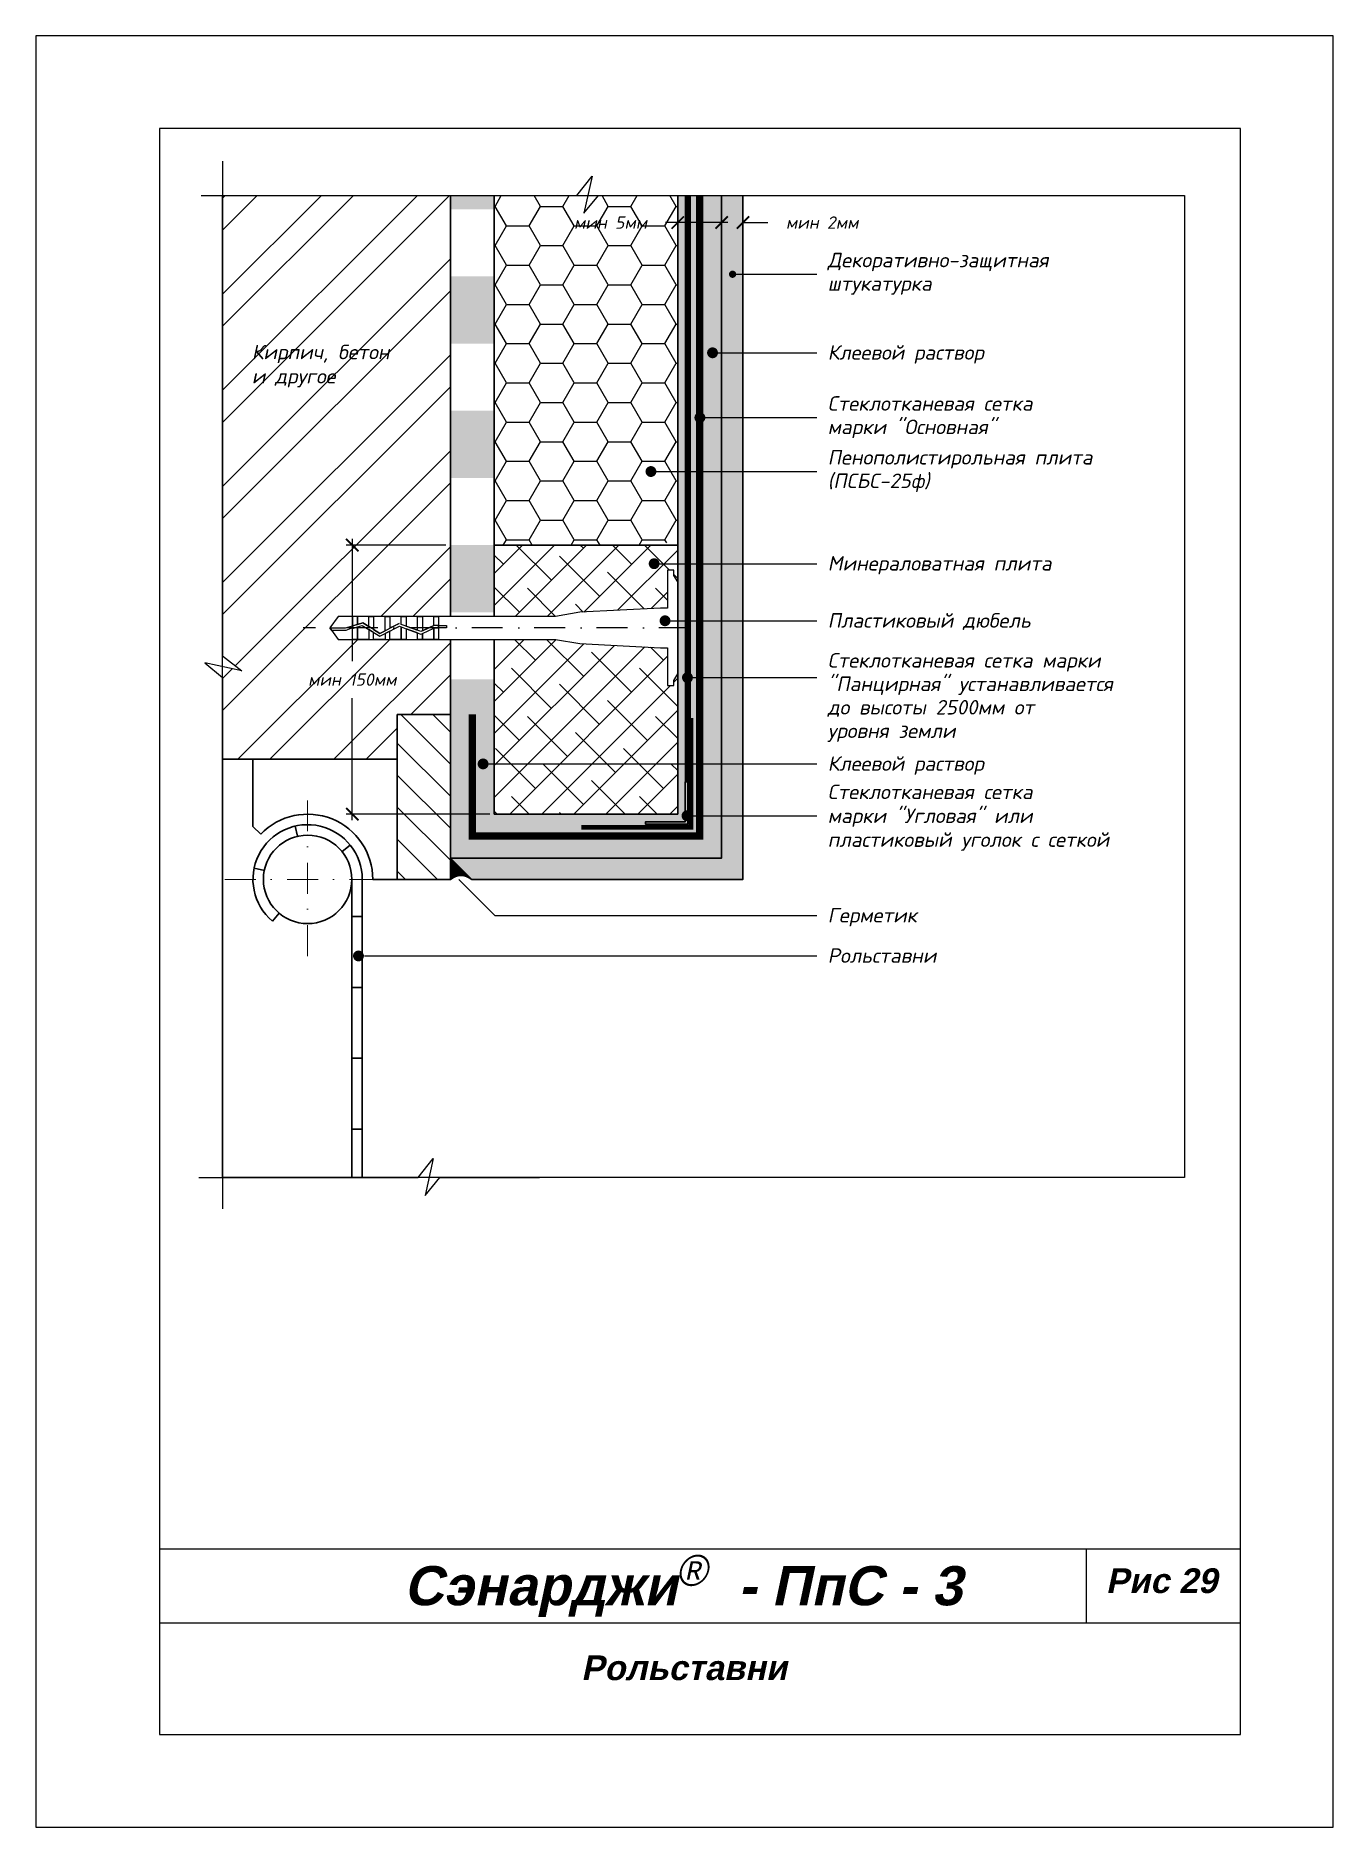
# Model space of a CAD drawing. Header units: inches. Extents: x 47 to 4151, y -1120 to 1902.
# Drawn here: x 1726.9 to 1936.9, y 948.9 to 1238.9 of the extents above; entities that cross this region are included whole.
import ezdxf

# ---------------------------------------------------------------- set-up
doc = ezdxf.new("R2010")
doc.units = ezdxf.units.IN
doc.header["$LTSCALE"] = 10
doc.header["$MEASUREMENT"] = 0
for name, pattern in [('DASHDOT', [1, 0.5, -0.25, 0, -0.25]), ('HIDDEN', [0.375, 0.25, -0.125]), ('HIDDENX2', [0.75, 0.5, -0.25])]:
    doc.linetypes.add(name, pattern=pattern)
doc.layers.add('dim', color=160, linetype='Continuous', lineweight=15)
doc.layers.add('Layer1', color=108, linetype='Continuous', lineweight=30)
for name, color, linetype in [('DUBEL', 142, 'Continuous'), ('hatch', 240, 'Continuous'), ('ndp', 242, 'Continuous'), ('ramka', 248, 'Continuous')]:
    doc.layers.add(name, color=color, linetype=linetype)
doc.layers.add('list', color=5, linetype='Continuous', plot=False)
doc.styles.add('ndp', font='ARIALBD.TTF', dxfattribs={"oblique": 12})
doc.styles.add('style2', font='romans.shx', dxfattribs={"oblique": 12})
doc.dimstyles.new('1', dxfattribs={"dimtxt": 2, "dimasz": 2, "dimexe": 1, "dimexo": 0.7, "dimgap": 2, "dimtad": 0, "dimtih": 1, "dimtoh": 1, "dimdec": 4, "dimzin": 0, "dimdsep": 46, "dimtxsty": 'style2', "dimblk": 'ARCHTICK', "dimcen": 1.5, "dimdle": 1, "dimadec": 0, "dimazin": 0, "dimtfac": 1, "dimtdec": 4, "dimtofl": 0, "dimtmove": 0, "dimatfit": 2, "dimldrblk": 'DOTSMALL', "dimfxl": 1, "dimtolj": 1, "dimtzin": 0, "dimarcsym": 0})

msp = doc.modelspace()

# ---------------------------------------------------------------- texts
at = {"layer": 'ndp', "oblique": 12}
for s, height, style, p in [('Декоративно-защитная', 2.34619952, 'style2', (1855.037638, 1201.427647)), ('штукатурка', 2.3461995, 'style2', (1855.037638, 1197.629038)), ('Кирпич, бетон', 2.34619952, 'style2', (1761.821782, 1186.54243)), ('Клеевой раствор', 2.34619952, 'style2', (1855.037638, 1186.474409)), ('и другое', 2.3461995, 'style2', (1761.821782, 1182.626291)), ('Стеклотканевая сетка', 2.34619952, 'style2', (1855.037638, 1178.21552)), ('марки "Основная"', 2.34619952, 'style2', (1855.037638, 1174.416911)), ('Пенополистирольная плита', 2.34619952, 'style2', (1855.037638, 1169.490266)), ('(ПСБС-25ф)', 2.3461995, 'style2', (1855.037638, 1165.691657)), ('Минераловатная плита', 2.34619952, 'style2', (1855.037638, 1152.332549)), ('Пластиковый дюбель', 2.34619952, 'style2', (1855.037638, 1143.090532)), ('Стеклотканевая сетка марки', 2.34619952, 'style2', (1855.037638, 1136.625604)), ('"Панцирная" устанавливается', 2.34619952, 'style2', (1855.037638, 1132.826995)), ('до высоты 2500мм от ', 2.34619952, 'style2', (1855.037638, 1129.028386)), ('уровня земли', 2.34619952, 'style2', (1855.037638, 1125.229777)), ('Клеевой раствор', 2.34619952, 'style2', (1855.037638, 1119.916817)), ('Стеклотканевая сетка', 2.34619952, 'style2', (1855.037638, 1115.337813)), ('марки "Угловая" или', 2.34619952, 'style2', (1855.037638, 1111.468961)), ('пластиковый уголок с сеткой', 2.34619952, 'style2', (1855.037638, 1107.60011)), ('Герметик', 2.3461995, 'style2', (1855.037638, 1095.371053)), ('Рольставни', 2.3461995, 'style2', (1855.037638, 1088.832395)), ('Сэнарджи    - ПпС - 3', 6.33260053, 'ndp', (1786.442987, 984.824696)), ('Рис 29', 4, 'ndp', (1900.069698, 986.80241)), ('Рольставни', 4, 'ndp', (1815.135183, 972.707102))]:
    msp.add_text(s, height=height, dxfattribs=dict(at, style=style)).set_placement(p)
at = {"layer": 'ndp', "insert": (1830.50579, 992.963781), "char_height": 5, "attachment_point": 1, "style": 'style2'}
msp.add_mtext('{\\fCentury Gothic|b0|i0|c204|p32;®}', dxfattribs=at)

# ---------------------------------------------------------------- blocks, each defined once
blk = doc.blocks.new('_ArchTick')
at = {"layer": 'DUBEL', "color": 0, "const_width": 0.15}
blk.add_lwpolyline([(-0.5, -0.5), (0.5, 0.5)], dxfattribs=at)
blk = doc.blocks.new('*D106')
at = {"layer": 'Defpoints', "color": 0}
for p in [(1837.87, 1206.92), (1841.33, 1208.67), (1841.33, 1206.8)]:
    blk.add_point(p, dxfattribs=at)
at = {"layer": 'dim', "color": 0, "lineweight": -2}
for p, q in [((1837.87, 1207.62), (1837.87, 1209.67)), ((1841.33, 1207.5), (1841.33, 1209.67)), ((1837.87, 1208.67), (1835.87, 1208.67)), ((1841.33, 1208.67), (1845.33, 1208.67))]:
    blk.add_line(p, q, dxfattribs=at)
at = {"layer": 'dim', "color": 0, "lineweight": -2, "xscale": 2, "yscale": 2, "zscale": 2}
blk.add_blockref('_ArchTick', (1837.87, 1208.67), dxfattribs=at)
at = {"layer": 'dim', "color": 0, "lineweight": -2, "xscale": 2, "yscale": 2, "zscale": 2, "rotation": 180}
blk.add_blockref('_ArchTick', (1841.33, 1208.67), dxfattribs=at)
at = {"layer": 'dim', "color": 0, "insert": (1854.15, 1208.67), "char_height": 2, "attachment_point": 5, "style": 'style2'}
blk.add_mtext('\\A1;{\\fRomanS|b0|i0|c204|p2;мин 2мм}', dxfattribs=at)
blk = doc.blocks.new('_DotSmall')
at = {"layer": 'DUBEL', "color": 0, "const_width": 0.5}
blk.add_lwpolyline([(-0.0625, 0, 1), (0.0625, 0, 1)], format="xyb", close=True, dxfattribs=at)
blk = doc.blocks.new('*D107')
at = {"layer": 'Defpoints', "color": 0}
for p in [(1830.78, 1208.67), (1830.78, 1207.5), (1837.87, 1206.92)]:
    blk.add_point(p, dxfattribs=at)
at = {"layer": 'dim', "color": 0, "lineweight": -2}
for p, q in [((1830.78, 1208.2), (1830.78, 1209.67)), ((1837.87, 1207.62), (1837.87, 1209.67)), ((1830.78, 1208.67), (1828.78, 1208.67)), ((1838.87, 1208.67), (1830.78, 1208.67))]:
    blk.add_line(p, q, dxfattribs=at)
at = {"layer": 'dim', "color": 0, "lineweight": -2, "xscale": 2, "yscale": 2, "zscale": 2, "rotation": 180}
blk.add_blockref('_ArchTick', (1830.78, 1208.67), dxfattribs=at)
at = {"layer": 'dim', "color": 0, "lineweight": -2, "xscale": 2, "yscale": 2, "zscale": 2}
blk.add_blockref('_ArchTick', (1837.87, 1208.67), dxfattribs=at)
at = {"layer": 'dim', "color": 0, "insert": (1819.9, 1208.67), "char_height": 2, "attachment_point": 5, "style": 'style2'}
blk.add_mtext('\\A1;{\\fRomanS|b0|i0|c204|p2;мин }5{\\fRomanS|b0|i0|c204|p2;мм}', dxfattribs=at)
blk = doc.blocks.new('*D108')
at = {"layer": 'Defpoints', "color": 0}
for p in [(1778.09, 1156.46), (1793.96, 1156.46), (1801.06, 1112.9)]:
    blk.add_point(p, dxfattribs=at)
at = {"layer": 'dim', "color": 0, "lineweight": -2}
for p, q in [((1778.09, 1157.46), (1778.09, 1137.69)), ((1793.26, 1156.46), (1777.09, 1156.46)), ((1778.09, 1111.9), (1778.09, 1131.67)), ((1800.36, 1112.9), (1777.09, 1112.9))]:
    blk.add_line(p, q, dxfattribs=at)
at = {"layer": 'dim', "color": 0, "lineweight": -2, "xscale": 2, "yscale": 2, "zscale": 2}
for p, rotation in [((1778.09, 1156.46), 90), ((1778.09, 1112.9), 270)]:
    blk.add_blockref('_ArchTick', p, dxfattribs=dict(at, rotation=rotation))
at = {"layer": 'dim', "color": 0, "insert": (1778.09, 1134.68), "char_height": 2, "attachment_point": 5, "style": 'style2'}
blk.add_mtext('\\A1;{\\fRomanS|b0|i0|c204|p2;мин 150мм}', dxfattribs=at)

# ---------------------------------------------------------------- dimensions: what is measured, and where the dimension line sits
at = {"layer": 'dim'}
for base, p2, text, picture, middle in [((1830.775644, 1208.667275), (1830.775644, 1207.498577), '{\\fRomanS|b0|i0|c204|p2;мин }5{\\fRomanS|b0|i0|c204|p2;мм}', '*D107', (1819.898976, 1208.667275)), ((1841.3297, 1208.667275), (1841.3297, 1206.798372), '{\\fRomanS|b0|i0|c204|p2;мин 2мм}', '*D106', (1854.149321, 1208.667275))]:
    dim = msp.add_linear_dim(base=base, p1=(1837.874245, 1206.915179), p2=p2, text=text, dimstyle='1', dxfattribs=at)
    dim.commit()
    dim.dimension.update_dxf_attribs({"geometry": picture, "text_midpoint": middle})
dim = msp.add_linear_dim(base=(1778.093141, 1156.461386), p1=(1801.063227, 1112.896706), p2=(1793.964627, 1156.461386), angle=90, text='{\\fRomanS|b0|i0|c204|p2;мин 150мм}', dimstyle='1', dxfattribs=at)
dim.commit()
dim.dimension.update_dxf_attribs({"geometry": '*D108', "text_midpoint": (1778.093141, 1134.679046)})

# ---------------------------------------------------------------- hatches: boundary and pattern name
at = {"layer": 'hatch'}
h = msp.add_hatch(dxfattribs=at)
h.set_pattern_fill('ANSI32', color=256, scale=29.327494, style=0)
h.set_pattern_definition([(45, (1239.783, 944.155), (-7.77663, 7.77663), []), (45, (1244.967, 944.155), (-7.77663, 7.77663), [])])
h.paths.add_polyline_path([(1793.964627, 1178.203023), (1793.964627, 1189.073842), (1793.964627, 1199.94466), (1793.964627, 1210.815479), (1793.964627, 1213.053636), (1757.099033, 1213.053636), (1757.099033, 1138.529368), (1760.213707, 1136.074636), (1757.099033, 1136.75568), (1757.099033, 1121.777266), (1785.381311, 1121.777266), (1785.381311, 1129.021143), (1793.964627, 1129.021143), (1793.964627, 1134.719749), (1793.964627, 1141.18322), (1792.058198, 1141.18322), (1791.278975, 1141.18322), (1788.65175, 1141.18322), (1786.024524, 1141.18322), (1784.176522, 1141.18322), (1781.549296, 1141.18322), (1778.142848, 1141.18322), (1775.816097, 1141.18322), (1774.47339, 1143.046068), (1775.816097, 1144.908917), (1778.142848, 1144.908917), (1778.922071, 1144.908917), (1781.549296, 1144.908917), (1784.176522, 1144.908917), (1786.803747, 1144.908917), (1789.430973, 1144.908917), (1792.058198, 1144.908917), (1793.964627, 1144.908917), (1793.964627, 1145.590568), (1793.964627, 1156.461386), (1793.964627, 1167.332205)])
h.paths.add_polyline_path([(1768.847108, 1136.188244), (1787.339175, 1136.188244), (1787.339175, 1133.169848), (1768.847108, 1133.169848)], flags=24)
h.paths.add_polyline_path([(1761.391219, 1181.382349), (1778.987715, 1181.132999), (1779.735766, 1184.652299), (1762.139269, 1184.901649)], flags=24)
h.paths.add_polyline_path([(1761.154144, 1185.14453), (1789.978881, 1184.812064), (1790.976281, 1189.504463), (1762.151544, 1189.836929)], flags=24)
h = msp.add_hatch(dxfattribs=at)
h.set_pattern_fill('AR-CONC', color=256, scale=0.293275, style=0)
h.set_pattern_definition([(50, (1239.783, 944.1554), (2.1035444, -0.1840363), [0.219956, -2.419518]), (355, (1239.783, 944.1554), (-0.406923, 2.205991), [0.175965, -1.9356146]), (100.4514, (1239.9583, 944.14), (1.696623, 2.0219534), [0.186934, -2.056274]), (46.1842, (1239.783, 944.742), (3.129951, -0.485426), [0.329934, -3.629277]), (96.6356, (1240.044, 944.7015), (2.741131, 2.856844), [0.280401, -3.08441]), (351.1842, (1239.783, 944.742), (2.74113, 2.856846), [0.263947, -2.903422]), (21, (1240.0763, 944.5953), (1.750579, -1.1807803), [0.219956, -2.419518]), (326, (1240.0763, 944.5953), (0.713583, 2.1266834), [0.175965, -1.9356146]), (71.4514, (1240.2222, 944.4969), (2.4641624, 0.945901), [0.186934, -2.056274]), (37.5, (1239.78305, 944.15536), (0.0356618, 0.97629425), [0, -1.9121526, 0, -1.964942, 0, -1.9429465]), (7.5, (1239.7831, 944.1554), (0.771517, 1.1567107), [0, -1.1203103, 0, -1.8681614, 0, -0.7405192]), (327.5, (1239.12905, 944.1554), (1.5655674, -0.0661478), [0, -0.7331874, 0, -2.2875445, 0, -3.0353956]), (317.5, (1238.8358, 944.1554), (1.710339, 0.2935828), [0, -0.9531436, 0, -1.5191642, 0, -2.1555708])])
h.paths.add_polyline_path([(1837.874245, 1105.798105), (1793.964627, 1105.798105), (1797.420082, 1102.34265), (1841.3297, 1102.34265), (1841.3297, 1213.053636), (1837.874245, 1213.053636)])
h = msp.add_hatch(dxfattribs=at)
h.set_pattern_fill('DOTS', color=256, scale=7.038599, style=0)
h.set_pattern_definition([(0, (1239.78305, 944.15536), (0.2199562, 0.4399124), [0, -0.4399124])])
h.paths.add_polyline_path([(1837.874245, 1213.053636), (1834.324945, 1213.053636), (1834.324945, 1109.347405), (1797.513927, 1109.347405), (1797.513927, 1123.848931), (1793.964627, 1123.848931), (1793.964627, 1105.798105), (1837.874245, 1105.798105)])
h.paths.add_polyline_path([(1832.710785, 1112.640015, -0.3248751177), (1832.406881, 1112.221656), (1832.406881, 1111.265469), (1825.568467, 1111.265469), (1825.568467, 1111.673278), (1831.999072, 1111.673278), (1831.999072, 1112.294115, -0.2301352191), (1831.83096, 1112.640015, -0.2301352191), (1831.999072, 1112.985916), (1831.999072, 1118.103883), (1832.40962, 1118.103883), (1832.40962, 1143.046068), (1830.775644, 1143.046068), (1830.775644, 1140.051334), (1830.775644, 1135.601453), (1830.775644, 1112.896706), (1801.063227, 1112.896706), (1801.063227, 1123.848931), (1797.513927, 1123.848931), (1797.513927, 1109.347405), (1834.324945, 1109.347405), (1834.324945, 1213.053636), (1832.40962, 1213.053636), (1832.40962, 1118.103883), (1832.406881, 1118.103883), (1832.406881, 1113.058375, -0.3248751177)], flags=17)
h.paths.add_polyline_path([(1832.40962, 1213.053636), (1830.775644, 1213.053636), (1830.775644, 1143.046068), (1832.40962, 1143.046068)], flags=16)
h.paths.add_polyline_path([(1801.063227, 1134.719749), (1793.964627, 1134.719749), (1793.964627, 1123.848931), (1801.063227, 1123.848931)])
h.paths.add_polyline_path([(1801.063227, 1156.461386), (1793.964627, 1156.461386), (1793.964627, 1145.590568), (1801.063227, 1145.590568)], flags=17)
h.paths.add_polyline_path([(1801.063227, 1178.203023), (1793.964627, 1178.203023), (1793.964627, 1167.332205), (1801.063227, 1167.332205)])
h.paths.add_polyline_path([(1801.063227, 1199.94466), (1793.964627, 1199.94466), (1793.964627, 1189.073842), (1801.063227, 1189.073842)])
h.paths.add_polyline_path([(1801.063227, 1213.053636), (1793.964627, 1213.053636), (1793.964627, 1210.815479), (1801.063227, 1210.815479)])
h = msp.add_hatch(dxfattribs=at)
h.set_pattern_fill('HONEY', color=256, scale=29.327494, style=0)
h.set_pattern_definition([(0, (1704.0474, 909.686), (5.498905, 3.174794), [3.66594, -7.33187]), (120, (1704.0474, 909.686), (-5.498905, 3.174794), [3.66594, -7.33187]), (60, (1704.0474, 909.686), (1e-08, 6.34959), [-7.33187, 3.66594])])
h.paths.add_polyline_path([(1830.775644, 1213.053636), (1801.063227, 1213.053636), (1801.063227, 1156.461386), (1826.689909, 1156.461386, -0.2340355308), (1826.516647, 1156.811272, -1), (1827.396472, 1156.811272), (1830.775644, 1156.811272), (1830.775644, 1168.36626), (1826.871084, 1168.36626, -1), (1825.991259, 1168.36626, -1), (1826.871084, 1168.36626), (1830.775644, 1168.36626)])
h.paths.add_polyline_path([(1810.669604, 1210.437715), (1827.842895, 1210.437715), (1827.842895, 1206.896834), (1810.669604, 1206.896834)], flags=24)
h = msp.add_hatch(dxfattribs=at)
h.set_pattern_fill('ANSI38', color=256, scale=29.327494, style=0)
h.set_pattern_definition([(45, (1704.0474, 909.686), (-2.59221, 2.59221), []), (135, (1704.0474, 909.686), (-7.776626, 2.59221), [9.16484, -5.4989])])
h.paths.add_polyline_path([(1830.775644, 1128.739109), (1801.063227, 1128.739109), (1801.063227, 1112.896706), (1830.775644, 1112.896706)])
h.paths.add_polyline_path([(1830.775644, 1135.601453), (1830.145935, 1134.559283), (1830.145935, 1133.717654), (1829.125071, 1133.717654), (1829.125071, 1139.826319), (1827.988978, 1139.826319), (1814.932471, 1140.507664), (1810.969823, 1141.18322), (1801.063227, 1141.18322), (1801.063227, 1128.739109), (1830.775644, 1128.739109)])
h.paths.add_polyline_path([(1829.125071, 1152.374483), (1830.145935, 1152.374483), (1830.145935, 1151.532854), (1830.775644, 1150.490683), (1830.775644, 1156.461386), (1827.22321, 1156.461386, -0.3376189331), (1826.689909, 1156.461386), (1801.063227, 1156.461386), (1801.063227, 1144.908917), (1810.969823, 1144.908917), (1814.932471, 1145.584473), (1827.988978, 1146.265818), (1829.125071, 1146.265818)])
h = msp.add_hatch(dxfattribs=at)
h.set_pattern_fill('ANSI31', color=256, scale=29.327494, angle=90, style=0)
h.set_pattern_definition([(135, (1239.783, 944.1554), (-2.592209, -2.592209), [])])
h.paths.add_polyline_path([(1793.964627, 1129.021143), (1785.381311, 1129.021143), (1785.381311, 1102.34265), (1793.964627, 1102.34265)])
msp.add_hatch(color=256, dxfattribs=at).paths.add_polyline_path([(1797.420082, 1102.34265), (1793.964627, 1105.798105), (1793.964627, 1102.34265, -0.3518908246)])
at = {"layer": 'Layer1'}
msp.add_hatch(color=256, dxfattribs=at).paths.add_polyline_path([(1832.406881, 1118.103883), (1831.999072, 1118.103883), (1831.999072, 1111.673278), (1825.568467, 1111.673278), (1825.568467, 1111.265469), (1832.406881, 1111.265469)])

# ---------------------------------------------------------------- linework, layer by layer
at = {"layer": 'dim', "linetype": 'DASHDOT'}
for p, q in [((1770.864325, 1115.117734), (1770.864325, 1089.701789)), ((1757.454285, 1102.34265), (1784.274365, 1102.34265))]:
    msp.add_line(p, q, dxfattribs=at)
at = {"layer": 'DUBEL', "linetype": 'DASHDOT'}
msp.add_line((1832.728442, 1143.046068), (1770.160842, 1143.046068), dxfattribs=at)
at = {"layer": 'DUBEL', "linetype": 'HIDDEN', "const_width": 1.1731}
msp.add_lwpolyline([(1797.513927, 1129.07534), (1797.513927, 1109.347405), (1834.324945, 1109.347405), (1834.324945, 1213.053636)], dxfattribs=at)
at = {"layer": 'DUBEL'}
msp.add_lwpolyline([(1827.988978, 1139.826319), (1829.125071, 1139.826319), (1829.125071, 1133.717654), (1830.145935, 1133.717654), (1830.145935, 1134.559283), (1830.775644, 1135.601453), (1830.775644, 1150.490683), (1830.145935, 1151.532854), (1830.145935, 1152.374483), (1829.125071, 1152.374483), (1829.125071, 1146.265818), (1827.988978, 1146.265818), (1814.932471, 1145.584473), (1810.969823, 1144.908917), (1792.058198, 1144.908917), (1792.058198, 1143.460949), (1793.3486, 1143.460949), (1793.3486, 1143.065518), (1792.058198, 1143.065518), (1792.058198, 1143.460949), (1792.058198, 1141.18322), (1791.278975, 1141.18322), (1791.278975, 1142.986369), (1791.455571, 1143.065518), (1792.058198, 1143.046068), (1792.058198, 1143.460949), (1791.371009, 1143.460949), (1791.278975, 1143.4197), (1791.278975, 1144.908917), (1792.058198, 1144.908917), (1789.430973, 1144.908917), (1789.430973, 1142.591434), (1791.278975, 1143.4197), (1789.167428, 1142.473314), (1788.65175, 1142.662378), (1788.65175, 1144.908917), (1789.430973, 1144.908917), (1786.803747, 1144.908917), (1786.803747, 1143.339914), (1788.65175, 1142.662378), (1786.024524, 1143.625602), (1786.024524, 1144.908917), (1786.803747, 1144.908917), (1784.176522, 1144.908917), (1784.176522, 1143.046068), (1785.699832, 1143.744644), (1783.397299, 1142.578487), (1783.397299, 1144.908917), (1784.176522, 1144.908917), (1781.549296, 1144.908917), (1781.549296, 1143.046068), (1781.549296, 1142.774145), (1782.554141, 1142.151455), (1783.397299, 1142.578487), (1782.554141, 1142.151455), (1780.770073, 1143.25702), (1780.770073, 1144.908917), (1781.549296, 1144.908917), (1778.922071, 1144.908917), (1778.922071, 1143.62184), (1779.774729, 1143.873822), (1780.770073, 1143.25702), (1779.774729, 1143.873822), (1778.922071, 1143.62184), (1778.922071, 1144.908917), (1778.142848, 1144.908917), (1778.142848, 1143.39156), (1778.922071, 1143.62184), (1778.142848, 1143.39156), (1778.142848, 1144.908917), (1775.816097, 1144.908917), (1774.47339, 1143.046068), (1776.973773, 1143.046068), (1778.142848, 1143.39156), (1778.142848, 1143.046068), (1777.03098, 1142.650638), (1774.758409, 1142.650638), (1774.47339, 1143.046068), (1775.816097, 1141.18322), (1778.142848, 1141.18322), (1778.142848, 1142.979223), (1778.922071, 1143.209503), (1778.922071, 1141.18322), (1778.922071, 1143.046068), (1778.922071, 1143.209503), (1779.716968, 1143.444415), (1780.770073, 1142.791819), (1780.770073, 1141.18322), (1778.142848, 1141.18322), (1781.549296, 1141.18322), (1781.549296, 1142.308944), (1780.770073, 1142.791819), (1782.534653, 1141.69833), (1783.397299, 1142.135232), (1783.397299, 1141.18322), (1781.549296, 1141.18322), (1784.176522, 1141.18322), (1784.176522, 1142.529883), (1783.397299, 1142.135232), (1785.725127, 1143.314201), (1786.803747, 1142.918744), (1786.803747, 1141.18322), (1784.176522, 1141.18322), (1786.024524, 1141.18322), (1786.024524, 1143.046068), (1786.024524, 1143.204432), (1786.024524, 1141.18322), (1788.65175, 1141.18322), (1788.65175, 1142.241208), (1786.803747, 1142.918744), (1789.182353, 1142.046672), (1789.430973, 1142.158103), (1789.430973, 1141.18322), (1789.430973, 1142.158103), (1791.278975, 1142.986369), (1791.278975, 1141.18322), (1788.65175, 1141.18322), (1792.058198, 1141.18322), (1810.969823, 1141.18322), (1814.932471, 1140.507664), (1827.988978, 1139.826319)], close=True, dxfattribs=at)
at = {"layer": 'hatch'}
for points in [[(1757.099033, 1218.604056), (1757.099033, 1138.529368), (1760.213707, 1136.074636), (1754.212695, 1137.386797), (1757.099033, 1135.014816), (1757.099033, 1048.985039)], [(1753.62777, 1213.053636), (1814.455015, 1213.053636), (1816.909747, 1216.16831), (1815.597586, 1210.167297), (1817.969567, 1213.053636), (1848.997735, 1213.053636)], [(1753.264536, 1054.062816), (1788.741942, 1054.062816), (1791.196674, 1057.17749), (1789.884513, 1051.176478), (1792.256494, 1054.062816), (1808.404045, 1054.062816)]]:
    msp.add_lwpolyline(points, dxfattribs=at)
at = {"layer": 'Layer1'}
for p, q in [((1793.964627, 1213.053636), (1793.964627, 1144.908917)), ((1801.063227, 1213.053636), (1801.063227, 1144.908917)), ((1830.775644, 1140.051334), (1830.775644, 1213.053636)), ((1830.775644, 1156.461386), (1801.063227, 1156.461386)), ((1793.964627, 1141.18322), (1793.964627, 1102.34265)), ((1785.381311, 1121.777266), (1757.099033, 1121.777266)), ((1762.012623, 1110.875555), (1762.012623, 1121.777266)), ((1763.271941, 1109.661592), (1762.012623, 1110.875555)), ((1769.224435, 1109.309992), (1768.836334, 1110.958906)), ((1776.443526, 1106.826579), (1777.763917, 1107.88776)), ((1793.964627, 1105.798105), (1797.420082, 1102.34265)), ((1763.855518, 1103.795141), (1762.196792, 1104.138893)), ((1778.022055, 1102.34265), (1778.022055, 1054.062816)), ((1779.716026, 1102.34265), (1779.716026, 1054.062816)), ((1785.381311, 1102.34265), (1781.409998, 1102.34265)), ((1766.251107, 1096.869869), (1765.159329, 1095.574663)), ((1778.022055, 1096.309948), (1779.716026, 1096.309948)), ((1778.022055, 1084.840138), (1779.716026, 1084.840138)), ((1778.022055, 1073.370329), (1779.716026, 1073.370329)), ((1778.022055, 1061.900519), (1779.716026, 1061.900519))]:
    msp.add_line(p, q, dxfattribs=at)
for points in [[(1793.964627, 1105.798105), (1837.874245, 1105.798105), (1837.874245, 1213.053636)], [(1797.420082, 1102.34265), (1841.3297, 1102.34265), (1841.3297, 1213.053636)], [(1801.063227, 1141.18322), (1801.063227, 1112.896706), (1830.775644, 1112.896706), (1830.775644, 1140.051334)]]:
    msp.add_lwpolyline(points, dxfattribs=at)
at = {"layer": 'Layer1', "linetype": 'HIDDENX2', "const_width": 1}
msp.add_lwpolyline([(1832.40962, 1118.103883), (1832.40962, 1213.053636)], dxfattribs=at)
at = {"layer": 'Layer1'}
for points in [[(1793.964627, 1102.34265), (1785.381311, 1102.34265), (1785.381311, 1129.021143), (1793.964627, 1129.021143)], [(1832.406881, 1118.103883), (1831.999072, 1118.103883), (1831.999072, 1111.673278), (1825.568467, 1111.673278), (1825.568467, 1111.265469), (1832.406881, 1111.265469)]]:
    msp.add_lwpolyline(points, close=True, dxfattribs=at)
at = {"layer": 'Layer1', "linetype": 'HIDDEN'}
msp.add_lwpolyline([(1832.910785, 1128.487355, 0.75, 0.75, 0), (1832.910785, 1110.761565, 0.75, 0.75, 0), (1815.184995, 1110.761565, 0.75, 0.75, 0)], format="xyseb", dxfattribs=at)
at = {"layer": 'Layer1', "const_width": 0.879825}
msp.add_lwpolyline([(1831.83096, 1112.640015, 1), (1832.710785, 1112.640015, 1)], format="xyb", close=True, dxfattribs=at)
at = {"layer": 'Layer1'}
msp.add_circle((1770.864325, 1102.34265), 7.15773, dxfattribs=at)
for centre, radius, start, end in [((1770.864325, 1102.34265), 8.851702, 0, 229.87117175), ((1770.864325, 1102.34265), 10.545673, 0, 136.0505651), ((1795.692354, 1100.191716), 2.758905, 51.22699472, 128.77300528)]:
    msp.add_arc(centre, radius, start, end, dxfattribs=at)
at = {"layer": 'list'}
for points in [[(1726.866318, 948.900358), (1936.866318, 948.900358), (1936.866318, 1238.900358), (1726.866318, 1238.900358)], [(1757.099033, 1213.053636), (1912.789381, 1213.053636), (1912.789381, 1054.062816), (1757.099033, 1054.062816)]]:
    msp.add_lwpolyline(points, close=True, dxfattribs=at)
at = {"layer": 'ndp'}
for p, q in [((1839.649825, 1200.303642), (1853.284805, 1200.303642)), ((1836.406272, 1187.587426), (1853.284805, 1187.587426)), ((1834.356745, 1177.091514), (1853.284805, 1177.091514)), ((1826.431172, 1168.36626), (1853.284805, 1168.36626)), ((1826.941335, 1153.445565), (1853.284805, 1153.445565)), ((1828.720796, 1144.203548), (1853.284805, 1144.203548)), ((1832.40962, 1134.998956), (1853.284805, 1134.998956)), ((1799.263855, 1121.029833), (1853.284805, 1121.029833)), ((1832.710785, 1112.640015), (1853.284805, 1112.640015)), ((1795.34534, 1102.296538), (1801.157808, 1096.48407)), ((1801.157808, 1096.48407), (1853.284805, 1096.48407)), ((1780.090875, 1089.945412), (1853.284805, 1089.945412))]:
    msp.add_line(p, q, dxfattribs=at)
for points, const_width in [([(1839.35655, 1200.303642, 1), (1839.9431, 1200.303642, 1)], 0.58655), ([(1835.966359, 1187.587426, 1), (1836.846184, 1187.587426, 1)], 0.879825), ([(1833.916833, 1177.091514, 1), (1834.796658, 1177.091514, 1)], 0.879825), ([(1825.991259, 1168.36626, 1), (1826.871084, 1168.36626, 1)], 0.879825), ([(1826.516647, 1153.445565, 1), (1827.396472, 1153.445565, 1)], 0.879825), ([(1828.280884, 1144.203548, 1), (1829.160709, 1144.203548, 1)], 0.879825), ([(1831.907567, 1134.998956, 1), (1832.787392, 1134.998956, 1)], 0.879825), ([(1798.823943, 1121.029833, 1), (1799.703768, 1121.029833, 1)], 0.879825), ([(1778.650263, 1089.945412, 1), (1779.530088, 1089.945412, 1)], 0.879825)]:
    msp.add_lwpolyline(points, format="xyb", close=True, dxfattribs=dict(at, const_width=const_width))
at = {"layer": 'ramka'}
for p, q in [((1921.866318, 993.900358), (1746.866318, 993.900358)), ((1896.866318, 993.900358), (1896.866318, 981.900358)), ((1921.866318, 981.900358), (1746.866318, 981.900358))]:
    msp.add_line(p, q, dxfattribs=at)
msp.add_lwpolyline([(1746.866318, 963.900358), (1921.866318, 963.900358), (1921.866318, 1223.900358), (1746.866318, 1223.900358)], close=True, dxfattribs=at)

msp.set_redraw_order([(e.dxf.handle, doc.entitydb.next_handle()) for e in msp.query("TEXT MTEXT ATTDEF DIMENSION ARC_DIMENSION")])  # texts and dimensions are drawn at this point

doc.saveas('drawing.dxf')
